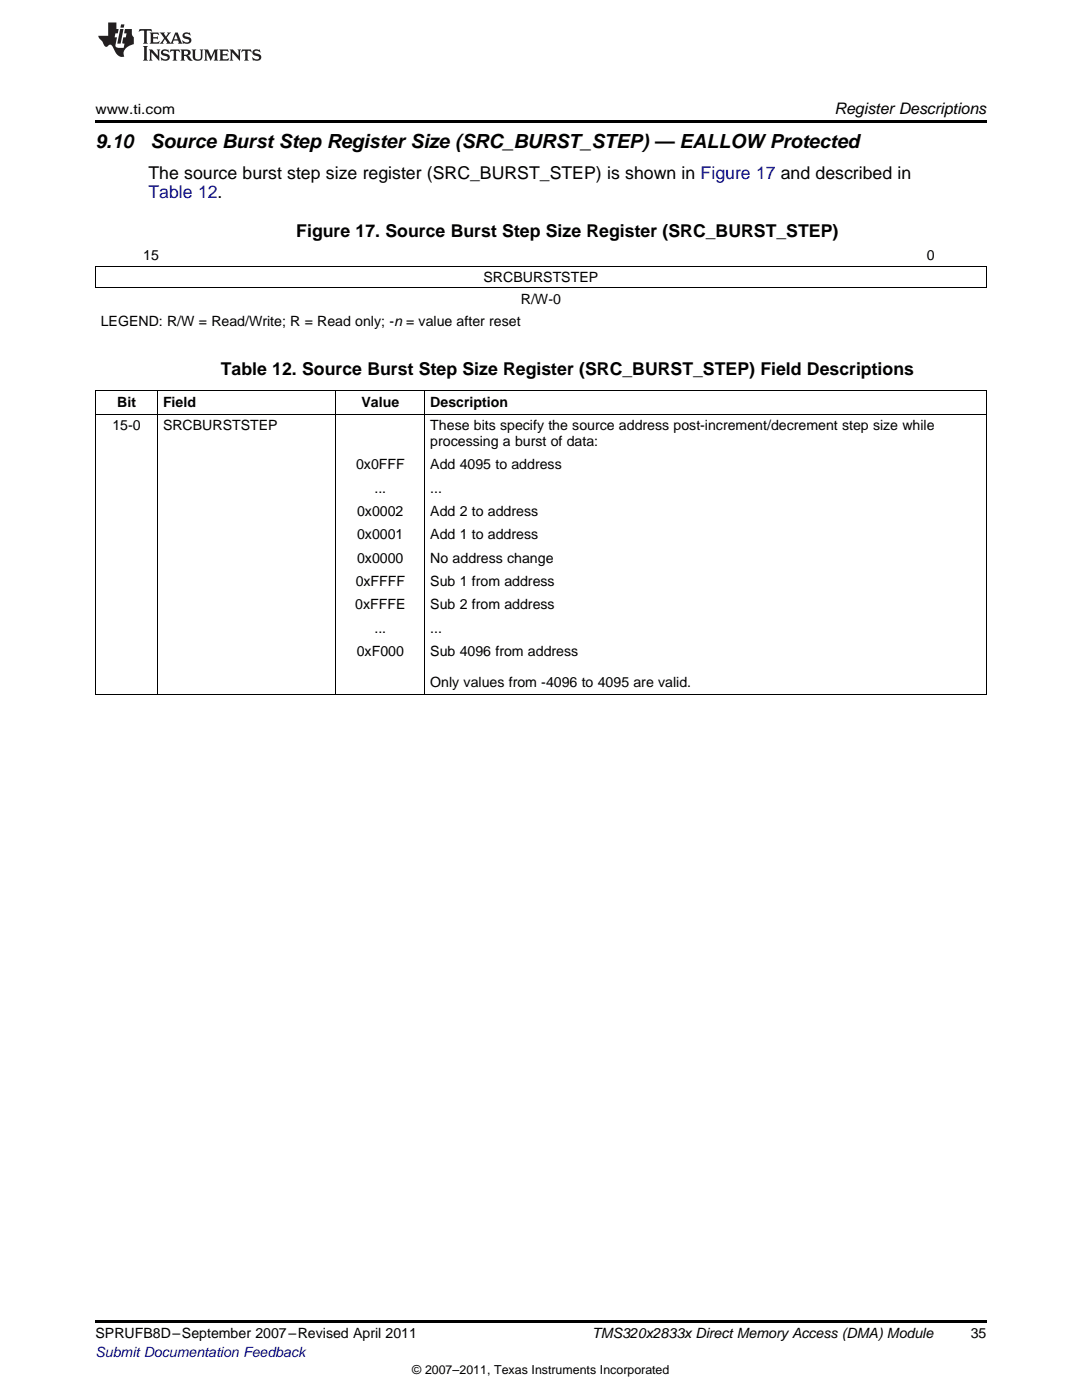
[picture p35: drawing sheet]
<svg xmlns="http://www.w3.org/2000/svg" width="216mm" height="279mm" viewBox="0 0 216 279" stroke-linecap="round" stroke-linejoin="round" font-family="sans-serif">
<defs><g id="words">
<g font-size="3.9">
<text x="19" y="29.6">9.10</text>
<text x="30" y="29.6">Source Burst Step Register Size (SRC_BURST_STEP) — EALLOWProtected</text>
</g>
<g font-size="3.5">
<text x="29.6" y="35.7">The source burst step size register (SRC_BURST_STEP) is shown in Figure 17 and described in</text>
<text x="59.1" y="47.3">Figure 17. Source Burst Step Size Register (SRC_BURST_STEP)</text>
<text x="44.1" y="74.8">Table 12. Source Burst Step Size Register (SRC_BURST_STEP) Field Descriptions</text>
</g>
<text font-size="3.5" fill="#00f" x="29.6" y="39.5">Table 12.</text>
<text font-size="3.2" x="166.5" y="22.7">Register Descriptions</text>
<g font-size="2.8">
<text x="19" y="22.7">www.ti.com</text>
<text x="28.6" y="51.8">15</text>
<text x="184.9" y="51.8">0</text>
<text x="96.5" y="56.3">SRCBURSTSTEP</text>
<text x="20.1" y="65.2">LEGEND: R/W = Read/Write; R = Read only; -n = value after reset</text>
<text x="103.9" y="60.7">R/W-0</text>
<text x="23.4" y="81.2">Bit</text>
<text x="32.5" y="81.2">Field</text>
<text x="72.1" y="81.2">Value</text>
<text x="85.9" y="81.2">Description</text>
<text x="22.4" y="85.8">15-0</text>
<text x="32.5" y="85.8">SRCBURSTSTEP</text>
<text x="85.9" y="85.8">These bits specify the source address post-increment/decrement step size while</text>
<text x="85.9" y="89">processing a burst of data:</text>
<text x="71" y="93.7">0x0FFF</text>
<text x="85.9" y="93.7">Add 4095 to address</text>
<text x="74.7" y="98.3">...</text>
<text x="85.9" y="98.3">...</text>
<text x="71.3" y="103">0x0002</text>
<text x="71.3" y="107.6">0x0001</text>
<text x="85.9" y="103">Add 2 to address</text>
<text x="85.9" y="107.6">Add 1 to address</text>
<text x="71.3" y="112.3">0x0000</text>
<text x="85.9" y="112.3">No address change</text>
<text x="71" y="116.9">0xFFFF</text>
<text x="85.9" y="116.9">Sub 1 from address</text>
<text x="70.9" y="121.6">0xFFFE</text>
<text x="85.9" y="121.6">Sub 2 from address</text>
<text x="71.2" y="130.9">0xF000</text>
<text x="74.7" y="126.3">...</text>
<text x="85.9" y="126.3">...</text>
<text x="85.9" y="130.9">Sub 4096 from address</text>
<text x="85.9" y="137.1">Only values from -4096 to 4095 are valid.</text>
<text x="19" y="267.1">SPRUFB8D–September 2007–Revised April 2011</text>
<text x="118.2" y="267.1">TMS320x2833x Direct Memory Access (DMA) Module</text>
<text x="193.7" y="267">35</text>
</g>
<text font-size="2.8" fill="#00f" x="19" y="270.8">Submit Documentation Feedback</text>
<text font-size="2.5" x="82.3" y="274.2">© 2007–2011, Texas Instruments Incorporated</text>
</g></defs>
<g fill="#231f20">
<path d="M27.8 5.8l-.1 .6 .5-.3h.5l.1 .2v2.1l-.3 .3h1l-.2-.3v-2.1v-.2h.6l.4 .3-.1-.6zM29.9 6.5l.2 .4v1.5l-.2 .3h1.8l.1-.5a1.04 1.04 0 0 1-1.2 .1v-.6h.5l.4 .2v-.7l-.4 .2h-.5v-.6h.8l.3 .2-.1-.5zM31.9 6.5l.9 1.1-1 1.1h.9l-.2-.2 .4-.7 .5 .7-.2 .2h1.5l-.2-.2 .1-.4h.9l.2 .4-.2 .2h.9l-.2-.3-.7-1.9h-.5l-.9 2.1-.8-1.1 .8-1h-.8l.2 .3-.4 .5-.4-.6 .2-.2zM35.1 6.9l.4 .9h-.8zM36.6 6.6a.63 .63 0 0 0-.2 .7 .63 .63 0 0 0 .6 .4l.6 .2 .2 .2a.75 .75 0 0 1-.8 .4 .75 .75 0 0 1-.6-.5l.1 .7 .2-.1a1.11 1.11 0 0 0 1.5-.5 1.13 1.13 0 0 0-1.3-.9v-.3a1.04 1.04 0 0 1 1.1 .2l-.1-.6-.2 .1-.5-.1zM28.5 9.2l.3 .3v2.2l-.3 .4h1l-.2-.4v-2.2l.2-.3zM29.7 9.9l.2 .3v1.5l-.2 .4h.7l-.2-.4v-1.3l1.6 1.7v-1.9l.2-.3h-.7l.2 .3v.9l-1.1-1.2zM32.3 10a.62 .62 0 0 0-.2 .7 .62 .62 0 0 0 .6 .4l.6 .2 .2 .2a.76 .76 0 0 1-.8 .4 .76 .76 0 0 1-.6-.5l.1 .7 .2-.1a1.11 1.11 0 0 0 1.5-.6 1.13 1.13 0 0 0-1.3-.8v-.3a1.04 1.04 0 0 1 1.1 .1l-.1-.5-.2 .1-.5-.2zM34 9.9l-.1 .6a.61 .61 0 0 1 .7-.3l.1 1.5-.3 .4h1l-.3-.4 .1-1.5a.63 .63 0 0 1 .7 .3l-.1-.6zM36 9.9l.2 .3v1.5l-.2 .4h.9l-.2-.2v-.7l.6 .2a.76 .76 0 0 0 1.1 .6l-1-.9a.58 .58 0 0 0 .6-.6 .58 .58 0 0 0-.5-.6zM36.7 10.2l.1-.1a.45 .45 0 0 1 .6 .1 .45 .45 0 0 1 .1 .5l-.8 .2zM38.2 9.9l.2 .2a2.17 2.17 0 0 0 .4 1.9 .99 .99 0 0 0 1.6-.7v-1.1l.2-.3h-.7l.1 .2a1.92 1.92 0 0 1-.1 1.7 .6 .6 0 0 1-1-.5v-1.1l.2-.3zM40.7 9.9l.2 .3v1.5l-.2 .4h.7l-.2-.4v-1.4l.8 1.8 .9-1.8v1.4l-.2 .4h.9l-.3-.4v-1.5l.3-.3h-.8l-.6 1.4-.7-1.4zM43.7 9.9l.3 .3v1.5l-.3 .4h1.9l.1-.6a1.04 1.04 0 0 1-1.3 .2v-.6h.6l.4 .1v-.6l-.4 .2h-.6l.1-.6h.7l.4 .2-.1-.5zM45.8 9.9l.2 .3v1.5l-.2 .4h.8l-.3-.4v-1.3l1.6 1.7v-1.9l.2-.3h-.7l.2 .3v.9l-1.1-1.2zM48.3 9.9l-.1 .6a.61 .61 0 0 1 .7-.3v1.5l-.2 .4h.9l-.2-.4v-1.5a.63 .63 0 0 1 .8 .3l-.1-.6zM50.6 10a.62 .62 0 0 0-.2 .7 .62 .62 0 0 0 .6 .4l.6 .2 .1 .2a.76 .76 0 0 1-.7 .4 .76 .76 0 0 1-.6-.5l.1 .7 .1-.1a1.11 1.11 0 0 0 1.5-.6 1.13 1.13 0 0 0-1.2-.8l-.1-.3a1.04 1.04 0 0 1 1.2 .1l-.2-.5-.1 .1-.5-.2z"/>
<path d="M21.6 4.5v2.6h-2l.1 .4 .8 .9a.91 .91 0 0 0 .9 .9 .56 .56 0 0 1 .5-.4 .56 .56 0 0 1 .5 .3l.4 .8a1.53 1.53 0 0 0 2 1.3 1.54 1.54 0 0 1 1-2.1l.9-.4-.1-1.4a1.52 1.52 0 0 1-.3-1.6h-1.4l-.1 .9h.5l-.2 .8h-.5l-.2 .9v.2l.4 .1-.1 .9a1.93 1.93 0 0 1-1.6-.3l.2-1.8h-.4l.1-.8h.5l.2-.9h-.5v-1.3zM24 5.8l-.6 2.9h.7l.5-2.9zM24.2 4.9l-.2 .6h.7l.1-.6z"/>
</g>
<path d="M19 24h177.8v.6h-177.8zM19 132.5h.2v1.4h-.2zM84.7 132.5h.1v1.4h-.1zM196.7 132.5h.1v1.4h-.1zM19 263.5h177.8v.6h-177.8z" fill="#000"/>
<g fill="none" stroke="#000" stroke-width=".2">
<path d="M19 57.3h177.8M19 53.1h177.8M19.1 53.2v4.2M196.8 53.2v4.2M19 78h177.8M19.1 78.1v60.5M31.4 78.1v60.5M67 78.1v60.5M84.8 78.1v54.4M196.8 78.1v54.4M19 82.7h177.8M19 138.6h177.8"/>
<path d="M84.8 133.9v4.7M196.8 133.9v4.7"/>
</g>
<use href="#words"/>
</svg>
